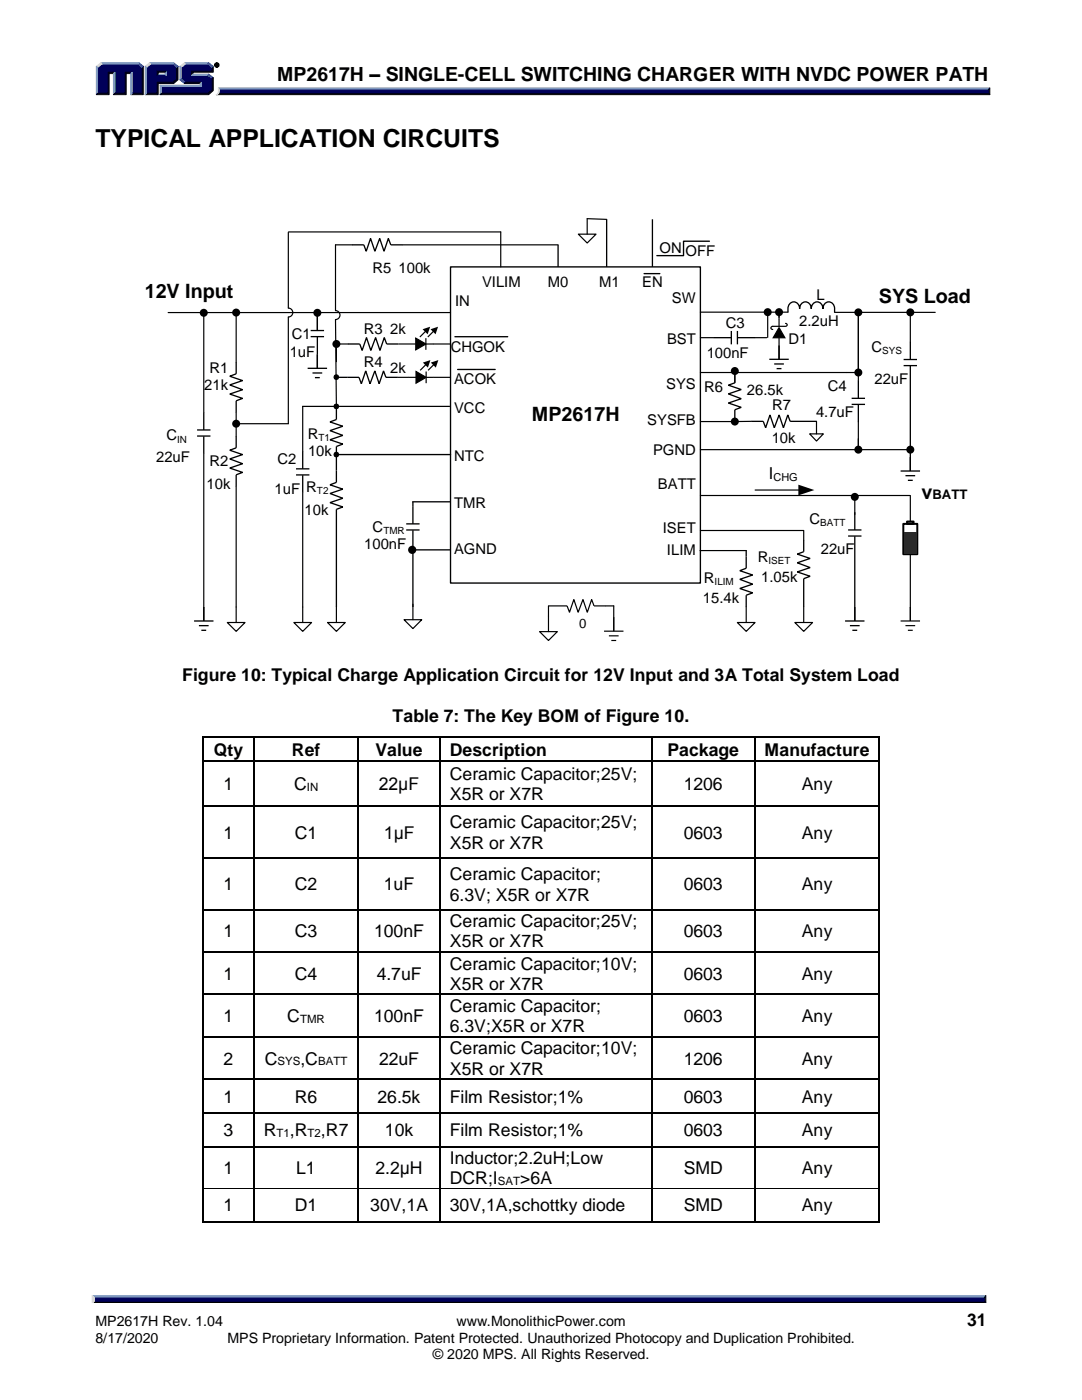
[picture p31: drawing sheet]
<svg xmlns="http://www.w3.org/2000/svg" width="216mm" height="279mm" viewBox="0 0 216 279" stroke-linecap="round" stroke-linejoin="round" font-family="sans-serif">
<defs><g id="words">
<text font-size="5" x="19" y="29.4">TYPICAL APPLICATION CIRCUITS</text>
<g font-size="3.9">
<text x="55.3" y="16.3">MP2617H – SINGLE-CELL SWITCHING CHARGER WITH NVDC POWER PATH</text>
<text x="28.9" y="59.4">12V Input</text>
<text x="175.4" y="60.4">SYS Load</text>
<text x="106.1" y="84.1">MP2617H</text>
<text x="183.8" y="99.7">v</text>
</g>
<g font-size="3.5">
<text x="36.4" y="136">Figure 10: Typical Charge Application Circuit for 12V Input and 3A Total System Load</text>
<text x="78.3" y="144.1">Table 7: The Key BOM of Figure 10.</text>
<text x="42.6" y="150.8">Qty</text>
<text x="58.3" y="150.8">Ref</text>
<text x="74.9" y="150.8">Value</text>
<text x="89.8" y="150.8">Description</text>
<text x="89.8" y="155.7">Ceramic Capacitor;25V;</text>
<text x="133.2" y="150.8">Package</text>
<text x="152.6" y="150.8">Manufacture</text>
<text x="44.6" y="157.7">1</text>
<text x="58.7" y="157.7">C</text>
<text x="75.6" y="157.7">22μF</text>
<text x="89.8" y="159.7">X5R or X7R</text>
<text x="136.4" y="157.7">1206</text>
<text x="160" y="157.7">Any</text>
<text x="44.6" y="167.4">1</text>
<text x="58.8" y="167.4">C1</text>
<text x="76.6" y="167.4">1μF</text>
<text x="89.8" y="165.3">Ceramic Capacitor;25V;</text>
<text x="136.4" y="167.4">0603</text>
<text x="160" y="167.4">Any</text>
<text x="89.8" y="169.4">X5R or X7R</text>
<text x="44.6" y="177.7">1</text>
<text x="58.8" y="177.7">C2</text>
<text x="76.6" y="177.7">1uF</text>
<text x="89.8" y="175.7">Ceramic Capacitor;</text>
<text x="89.8" y="179.7">6.3V; X5R or X7R</text>
<text x="136.4" y="177.7">0603</text>
<text x="160" y="177.7">Any</text>
<text x="89.8" y="185">Ceramic Capacitor;25V;</text>
<text x="44.6" y="187.1">1</text>
<text x="58.8" y="187.1">C3</text>
<text x="74.7" y="187.1">100nF</text>
<text x="89.8" y="189.1">X5R or X7R</text>
<text x="136.4" y="187.1">0603</text>
<text x="160" y="187.1">Any</text>
<text x="44.6" y="195.5">1</text>
<text x="58.8" y="195.5">C4</text>
<text x="75.2" y="195.5">4.7uF</text>
<text x="89.8" y="193.5">Ceramic Capacitor;10V;</text>
<text x="89.8" y="197.5">X5R or X7R</text>
<text x="136.4" y="195.5">0603</text>
<text x="160" y="195.5">Any</text>
<text x="44.6" y="204">1</text>
<text x="57.3" y="204">C</text>
<text x="74.7" y="204">100nF</text>
<text x="89.8" y="202">Ceramic Capacitor;</text>
<text x="136.4" y="204">0603</text>
<text x="160" y="204">Any</text>
<text x="89.8" y="206">6.3V;X5R or X7R</text>
<text x="44.6" y="212.5">2</text>
<text x="52.8" y="212.5">C</text>
<text x="60" y="212.5">,C</text>
<text x="75.6" y="212.5">22uF</text>
<text x="89.8" y="210.4">Ceramic Capacitor;10V;</text>
<text x="89.8" y="214.5">X5R or X7R</text>
<text x="136.4" y="212.5">1206</text>
<text x="160" y="212.5">Any</text>
<text x="44.6" y="220">1</text>
<text x="58.8" y="220">R6</text>
<text x="75.3" y="220">26.5k</text>
<text x="89.8" y="220">Film Resistor;1%</text>
<text x="136.4" y="220">0603</text>
<text x="160" y="220">Any</text>
<text x="44.6" y="226.7">3</text>
<text x="52.6" y="226.7">R</text>
<text x="57.8" y="226.7">,R</text>
<text x="64" y="226.7">,R7</text>
<text x="76.8" y="226.7">10k</text>
<text x="89.8" y="226.7">Film Resistor;1%</text>
<text x="136.4" y="226.7">0603</text>
<text x="160" y="226.7">Any</text>
<text x="89.8" y="232.3">Inductor;2.2uH;Low</text>
<text x="44.6" y="234.3">1</text>
<text x="59.1" y="234.3">L1</text>
<text x="74.9" y="234.3">2.2μH</text>
<text x="89.8" y="236.3">DCR;I</text>
<text x="103.8" y="236.3">&gt;6A</text>
<text x="136.4" y="234.3">SMD</text>
<text x="160" y="234.3">Any</text>
<text x="44.6" y="241.7">1</text>
<text x="58.8" y="241.7">D1</text>
<text x="73.9" y="241.7">30V,1A</text>
<text x="89.8" y="241.7">30V,1A,schottky diode</text>
<text x="136.4" y="241.7">SMD</text>
<text x="160" y="241.7">Any</text>
<text x="193" y="264.5">31</text>
</g>
<text font-size="3.3" x="153.4" y="95.5">I</text>
<g font-size="3">
<text x="131.6" y="50.5">ON</text>
<text x="136.8" y="51">OFF</text>
<text x="74.4" y="54.4">R5</text>
<text x="79.5" y="54.4">100k</text>
<text x="96.2" y="57.3">VILIM</text>
<text x="109.3" y="57.3">M0</text>
<text x="119.6" y="57.3">M1</text>
<text x="128.1" y="57.3">EN</text>
<text x="162.9" y="59.8">L</text>
<text x="90.8" y="61">IN</text>
<text x="134.1" y="60.5">SW</text>
<text x="144.8" y="65.4">C3</text>
<text x="159.5" y="65.1">2.2uH</text>
<text x="57.8" y="71.2">1uF</text>
<text x="58.2" y="67.6">C1</text>
<text x="72.6" y="66.7">R3</text>
<text x="77.9" y="66.6">2k</text>
<text x="89.9" y="70.1">CHGOK</text>
<text x="133.1" y="68.6">BST</text>
<text x="141" y="71.4">100nF</text>
<text x="157.3" y="68.6">D1</text>
<text x="173.9" y="70.3">C</text>
<text x="40.8" y="77.8">21k</text>
<text x="41.8" y="74.5">R1</text>
<text x="72.6" y="73.2">R4</text>
<text x="77.9" y="74.4">2k</text>
<text x="90.6" y="76.6">ACOK</text>
<text x="132.9" y="77.5">SYS</text>
<text x="174.5" y="76.7">22uF</text>
<text x="90.6" y="82.4">VCC</text>
<text x="140.5" y="78.2">R6</text>
<text x="149" y="78.8">26.5k</text>
<text x="154.1" y="81.8">R7</text>
<text x="162.8" y="83.2">4.7uF</text>
<text x="165.2" y="78">C4</text>
<text x="33.2" y="87.9">C</text>
<text x="61.4" y="87.7">R</text>
<text x="129.2" y="84.8">SYSFB</text>
<text x="154" y="88.4">10k</text>
<text x="31.2" y="92.2">22uF</text>
<text x="41.8" y="93">R2</text>
<text x="55.4" y="92.6">C2</text>
<text x="61.5" y="91">10k</text>
<text x="90.6" y="92">NTC</text>
<text x="130.3" y="90.7">PGND</text>
<text x="41.2" y="97.7">10k</text>
<text x="54.8" y="98.6">1uF</text>
<text x="61.1" y="98.1">R</text>
<text x="90.6" y="101.4">TMR</text>
<text x="131.3" y="97.7">BATT</text>
<text x="60.8" y="102.8">10k</text>
<text x="74.4" y="106.1">C</text>
<text x="132.3" y="106.3">ISET</text>
<text x="161.5" y="104.7">C</text>
<text x="72.7" y="109.6">100nF</text>
<text x="90.6" y="110.5">AGND</text>
<text x="133.1" y="110.7">ILIM</text>
<text x="151.2" y="112.2">R</text>
<text x="163.8" y="110.5">22uF</text>
<text x="140.5" y="116.3">R</text>
<text x="151.9" y="116.1">1.05k</text>
<text x="140.3" y="120.4">15.4k</text>
</g>
<g font-size="2.8">
<text x="19" y="264.5">MP2617H Rev. 1.04</text>
<text x="19" y="267.9">8/17/2020</text>
<text x="45.4" y="267.9">MPS Proprietary Information. Patent Protected. Unauthorized Photocopy and Duplication Prohibited.</text>
<text x="91.1" y="264.5">www.MonolithicPower.com</text>
<text x="86.4" y="271.2">© 2020 MPS. All Rights Reserved.</text>
</g>
<g font-size="2.6">
<text x="186" y="99.7">BATT</text>
<text x="115.6" y="125.4">0</text>
</g>
<g font-size="2.3">
<text x="61.2" y="157.9">IN</text>
<text x="59.9" y="204.2">TMR</text>
<text x="55.4" y="212.6">SYS</text>
<text x="63.5" y="212.6">BATT</text>
<text x="55.2" y="226.9">T1</text>
<text x="61.4" y="226.9">T2</text>
<text x="99.3" y="236.5">SAT</text>
</g>
<text font-size="2.2" x="154.3" y="96">CHG</text>
<g font-size="2">
<text x="176" y="70.7">SYS</text>
<text x="35.3" y="88.3">IN</text>
<text x="63.6" y="88.1">T1</text>
<text x="63.2" y="98.5">T2</text>
<text x="76.5" y="106.5">TMR</text>
<text x="163.7" y="105.1">BATT</text>
<text x="153.4" y="112.7">ISET</text>
<text x="142.6" y="116.7">ILIM</text>
</g>
</g></defs>
<g fill="#8099bf" stroke="#8099bf" stroke-width=".2">
<path d="M43.6 17.5h153.9l-.4 .7h-153.4z"/>
<path d="M31.3 15.1l.3-.3h1.3l.3 .3z"/>
<path d="M36.8 12.5h4.8l-.2 .3h-4.4z"/>
<path d="M35.9 13.2l.3 .2v2.4l-.3 .1z"/>
<path d="M31.9 17h8.1v-.3l.2-.3v.9h-8z"/>
<path d="M31.9 17l.3 .3v1.3l-.3 .3z"/>
<path d="M38.2 15.1l.3-.3h3.1l-.1 .3z"/>
<path d="M29.8 12.5h4.8l-.2 .3h-4.3z"/>
<path d="M29 13.2l.2 .2v5.2l-.2 .3z"/>
<path d="M33.2 14.1v1l-.3-.3v-.4z"/>
<path d="M20.1 12.5h7.6l-.2 .3h-7.2z"/>
<path d="M19.2 13.2l.3 .2v5.2l-.3 .3z"/>
<path d="M22.9 14.4v4.2l-.3 .3v-4.2z"/>
<path d="M26.1 14.7l.3-.3v4.2l-.3 .3z"/>
<path d="M18.4 258.6h178.3l-.4 .7h-177.4z"/>
</g>
<g fill="#000" stroke="#000" stroke-width=".2">
<path d="M43.7 18.2h153.4l.4 .7h-154.3a.67 .67 0 0 0 .5-.7zM18.9 259.3h177.4l.4 .7h-178.3z"/>
<path d="M42.8 13a.46 .46 0 0 1 .9 0 .46 .46 0 0 1-.9 0zM42.9 13a.37 .37 0 0 0 .7 0 .37 .37 0 0 0-.7 0zM43.1 12.7h.3l.1 .5-.2-.2-.2 .2zM43.2 12.8v.2l.2-.1z"/>
</g>
<g fill="#000026" stroke="#000026" stroke-width=".2">
<path d="M197.5 17.5v1.4l-.4-.4v-.5z"/>
<path d="M37 16.4h3.2l-.2 .3h-3.2z"/>
<path d="M38.2 14.1h4.1v-.7l.3-.2v1.2h-4.1v.4l-.3 .3z"/>
<path d="M31.9 18.9l.3-.3h9.2l.9-.7v-2.2l.3-.2v2.6l-1 .8z"/>
<path d="M31.3 16.4h3.1l.8-.6v-2.4l.3-.2v2.7l-.9 .8h-3v2.2h-2.6l.2-.3h2.1z"/>
<path d="M31.3 14.1h1.9l-.3 .3h-1.3v.4l-.3 .3z"/>
<path d="M28.3 13.4l.3-.2v5.7h-2.5l.3-.3h1.9z"/>
<path d="M21.5 14.4h1.4l-.3 .3h-.8v4.2h-2.6l.3-.3h2z"/>
<path d="M24.9 14.4h1.5l-.3 .3h-.9v4.2h-2.6l.3-.3h2z"/>
<path d="M196.7 258.6v1.4l-.4-.3v-.6z"/>
</g>
<g fill="#000059" stroke="#000059" stroke-width=".2">
<path d="M43.8 18h153.3v.5h-153.4z"/>
<path d="M19.5 13.4l.8-.6h7.2l.8 .6v5.2h-1.9v-4.2h-1.5v4.2h-2v-4.2h-1.4v4.2h-2z"/>
<path d="M29.2 13.4l.9-.6h2.1v1.3h-.9v1h1.9v-1h-1.3v-1.3h2.5l.8 .6v2.4l-.8 .6h-3.1v2.2h-2.1z"/>
<path d="M32.2 17.3h8v-.9h-3.2l-.8-.6v-2.4l.8-.6h4.4l.9 .6v.7h-4.1v1h3.2l.9 .6v2.2l-.9 .7h-9.2z"/>
<path d="M18.9 259.1h177.4v.6h-177.4z"/>
</g>
<g fill="#d9d9d9" stroke="#d9d9d9" stroke-width=".2">
<path d="M43.6 17.5l.2 .5a.76 .76 0 0 1-.7 .9 1.12 1.12 0 0 0 .5-1.4z"/>
<path d="M35.9 13.2l.9-.7 .2 .3-.8 .6z"/>
<path d="M29 13.2l.8-.7 .3 .3-.9 .6z"/>
<path d="M19.2 13.2l.9-.7 .2 .3-.8 .6z"/>
<path d="M18.4 258.6l.5 .5v.5l-.5 .4z"/>
</g>
<g fill="#1a5999" stroke="#1a5999" stroke-width=".2">
<path d="M35.9 15.9l.3-.1 .8 .6-.2 .3z"/>
<path d="M41.6 14.8l1 .7-.3 .2-.9-.6z"/>
<path d="M34.6 12.5l.9 .7-.3 .2-.8-.6z"/>
<path d="M27.7 12.5l.9 .7-.3 .2-.8-.6z"/>
<path d="M41.6 12.5l1 .7-.3 .2-.9-.6z"/>
</g>
<g fill="none" stroke="#000" stroke-width=".26">
<path d="M111.4 48.9v4.4M121 43.8v9.5M130.2 43.8v9.5M66.9 75.3h4.7l.5 1.3 .9-2.6 .8 2.6 1-2.6 .9 2.6 .8-2.6 .5 1.3h2.4M69.4 68.7h2.4l.5 1.2 .8-2.5 .9 2.5 .9-2.5 .9 2.5 .9-2.5 .5 1.3h2.3M142.4 67.4h3.5M145.9 66.1v2.6M147.1 66.1v2.6M147.1 67.4h3.6M157.2 62.3a1.81 1.81 0 0 1 .8-2 1.22 1.22 0 0 1 1.6 1.3 1.18 1.18 0 0 1 1.1-1.3 1.18 1.18 0 0 1 1.2 1.3 1.18 1.18 0 0 1 1.1-1.3 1.18 1.18 0 0 1 1.2 1.3 1.18 1.18 0 0 1 1.2-1.3 1.18 1.18 0 0 1 1.1 1.3v.7M180.3 71.8h2.7M180.3 73h2.7"/>
<path d="M181.6 68.2v3.6M181.6 73v21M59.1 93.6h2.6M59.1 94.8h2.6M60.4 90v3.6M60.4 94.8v3.5M67.1 81.4v2.3l-1.3 .5 2.6 .9-2.6 .8 2.6 1-2.6 .9 2.6 .8-1.3 .5v7.2l-1.3 .5 2.6 .8-2.6 .9 2.6 .9-2.6 .9 2.6 .9-1.3 .5v19.4M179.7 94h3.9M180.7 94.9h1.9M181.2 95.9h.9M81.1 104.6h2.6M81.1 105.8h2.6"/>
<path d="M82.2 100.1h7.7M82.2 109.7h7.7M82.4 100.1v4.5M82.4 105.8v15.3M160.4 107.8v2.3l-1.3 .5 2.5 .9-2.5 .8 2.5 1-2.5 .8 2.5 .9-1.2 .5v5.6M169.2 105.8h2.7M169.2 107h2.7M170.6 102.2v3.6M170.6 107v16.9M38.7 123.9h3.9M39.7 124.9h1.9M40.2 125.8h.9"/>
<path d="M40.7 121.1v2.8M168.6 123.9h3.9M169.6 124.9h1.9M170.1 125.8h.9"/>
<circle cx="67.1" cy="75.3" r=".44"/>
<circle cx="67.1" cy="81.1" r=".44"/>
<circle cx="67.1" cy="90.7" r=".44"/>
</g>
<path d="M89.9 53.3h49.9v63.1h-49.9zM128.5 54.6h3.2M141.6 48.1h-5.2v2.9h-5.3M90.8 67.2h10.5M91.3 73.7h7.5M67.2 90.7h22.7" fill="none" stroke="#000" stroke-width=".27"/>
<g fill="#000">
<path d="M83 67.5l2 1.2-2 1.1zM83 74.1l2 1.2-2 1.2zM84.3 65.7l1.5-.5-.5 1.5zM84.4 72.4l1.5-.5-.5 1.5zM85.9 65.7l1.5-.5-.5 1.5zM86 72.4l1.5-.5-.5 1.5z"/>
<circle cx="67.1" cy="75.3" r=".44"/>
<circle cx="153.2" cy="62.3" r=".8"/>
<circle cx="171.3" cy="74.3" r=".8"/>
<circle cx="181.6" cy="62.3" r=".8"/>
<circle cx="67.1" cy="81.1" r=".44"/>
<circle cx="67.1" cy="90.7" r=".44"/>
<circle cx="170.6" cy="99.2" r=".8"/>
<circle cx="82.2" cy="109.7" r=".82"/>
</g>
<path d="M60.4 81.1h29.3" fill="none" stroke="#000" stroke-width=".25"/>
<g fill="none" stroke="#000" stroke-width=".24">
<path d="M66.9 63.8l.2 17.6M67.1 68.7h2.3M79.4 75.3h3.6M79.5 68.7h3.5M83 67.5l2 1.2-2 1.1zM83 74.1l2 1.2-2 1.2zM85 66.1l-1.2 1.2M85 67.5v2.3M85 72.7l-1.2 1.2M85 74.1v2.4M86.5 66.1l-1.1 1.2M86.6 72.7l-1.2 1.2"/>
<path d="M89.9 68.7h-4.9M89.9 75.3h-4.9M139.8 67.4h2.6M139.8 62.3h17.4M139.8 74.3h31.5M150.7 67.4h2.3M153.2 62.3v5M166.5 62.3h20.1M181.6 62.3v5.9M60.4 81.1v8.9M60.4 98.3v22.8M139.8 98.9h41.7"/>
<path d="M170.6 99.2v3.5M181.6 98.9v5.4M139.8 105.9h20.6M160.4 105.9v1.9M181.6 110.6v13.3M179.7 123.9h3.9M180.7 124.9h1.9M181.2 125.8h.9"/>
</g>
<path d="M180.2 104.5h2.8v6.1h-2.8z" fill-rule="evenodd" fill="#fff"/>
<path d="M180.2 104.5h2.8v6.1h-2.8z" fill="none" stroke="#000" stroke-width=".39"/>
<path d="M181 104.1h1.3v.4h-1.3z" fill-rule="evenodd" fill="#808080"/>
<path d="M181 104.1h1.3v.4h-1.3z" fill="none" stroke="#000" stroke-width=".39"/>
<path d="M180.4 106.3h2.5v4.3h-2.5z" fill-rule="evenodd" fill="#008000"/>
<path d="M47.1 72.3v2.3l-1.3 .5 2.6 .9-2.6 .8 2.6 1-2.6 .8 2.6 .9-1.3 .5v2.3M39.3 85.8h2.7M39.3 87h2.7M40.7 82.3v3.5M40.7 87.1v3.5M47.1 87v2.4l-1.3 .5 2.6 .8-2.6 .9 2.6 .9-2.6 .9 2.6 .9-1.3 .5v2.3M148.9 109.8v3.6l-1.3 .5 2.6 .9-2.6 .8 2.6 1-2.6 .8 2.6 .9-1.3 .5v2.3" fill="none" stroke="#000" stroke-width=".26"/>
<path d="M57.5 46.3v15.2a.89 .89 0 0 1 .9 .9 .89 .89 0 0 1-.9 .9v21.3h-10.4M57.6 46.3h42.3v7M33.6 62.4h56.3M40.7 62.4v19.9M47.1 62.4v9.9M40.7 90.6v30.5M47.1 82.3v4.7M47.1 97.1v24M139.8 84.1h6.8M139.7 109.9h9.2" fill="none" stroke="#000" stroke-width=".24"/>
<g fill="#000">
<circle cx="40.7" cy="62.4" r=".8"/>
<circle cx="47.1" cy="62.4" r=".8"/>
<circle cx="47.1" cy="84.6" r=".8"/>
</g>
<path d="M107.7 126.1h3.5l-1.8 1.7z" fill="#fff"/>
<path d="M139.8 89.7h41.8M107.7 126.1h3.5l-1.8 1.7zM120.5 126h3.9M121.5 126.9h1.9M122 127.8h1M122.5 126v-5.1h-4l-.4-1.3-.9 2.6-.9-2.6-.9 2.6-.9-2.6-.9 2.6-.4-1.3h-3.8v5.2" fill="none" stroke="#000" stroke-width=".24"/>
<circle cx="181.6" cy="89.7" r=".8" fill="#000"/>
<path d="M80.6 123.7h3.6l-1.8 1.7z" fill="#fff"/>
<path d="M80.6 123.7h3.6l-1.8 1.7zM82.4 120.6v3.1" fill="none" stroke="#000" stroke-width=".24"/>
<path d="M65.4 124.2h3.5l-1.8 1.8z" fill="#fff"/>
<path d="M65.4 124.2h3.5l-1.8 1.8zM67.1 121.1v3.1" fill="none" stroke="#000" stroke-width=".24"/>
<path d="M58.6 124.2h3.6l-1.8 1.8z" fill="#fff"/>
<path d="M58.6 124.2h3.6l-1.8 1.8zM60.4 121.1v3.1" fill="none" stroke="#000" stroke-width=".24"/>
<path d="M45.4 124.2h3.5l-1.8 1.8z" fill="#fff"/>
<path d="M45.4 124.2h3.5l-1.8 1.8zM47.1 121.1v3.1" fill="none" stroke="#000" stroke-width=".24"/>
<path d="M147.1 124.2h3.6l-1.8 1.8z" fill="#fff"/>
<path d="M147.1 124.2h3.6l-1.8 1.8zM148.9 121.1v3.1" fill="none" stroke="#000" stroke-width=".24"/>
<path d="M158.6 124.2h3.5l-1.7 1.8z" fill="#fff"/>
<path d="M63.3 62.4v3.6M146.6 74v2.4M171.3 62.3v13.7M149.9 84.1h-3.3M150.7 97.8h8.9M171.3 84.2v5.5M158.6 124.2h3.5l-1.7 1.8zM160.4 121.1v3.1" fill="none" stroke="#000" stroke-width=".24"/>
<g fill="#000">
<path d="M159.3 96.7l3.2 1.1-3.2 1.1z"/>
<circle cx="63.3" cy="62.4" r=".8"/>
<circle cx="146.6" cy="74" r=".8"/>
<circle cx="171.3" cy="62.3" r=".8"/>
<circle cx="146.6" cy="84.1" r=".8"/>
<circle cx="171.3" cy="89.7" r=".8"/>
</g>
<g fill="none" stroke="#000" stroke-width=".26">
<path d="M61.4 73.5h3.9M62 66h2.7M62 67.2h2.7M62.4 74.4h1.9M62.8 75.4h1M63.3 62.4v3.6M63.3 67.2v6.3M146.6 74v2.4l-1.3 .5 2.6 .8-2.6 .9 2.6 1-2.6 .8 2.6 .9-1.3 .5v2.3M169.9 79.5h2.7M171.3 76v3.5M149.9 84.1h2.4l.5 1.3 .8-2.6 .9 2.6 1-2.6 .8 2.6 .9-2.6 .5 1.3h5.2M169.9 80.7h2.7"/>
<path d="M171.3 80.8v3.4"/>
</g>
<path d="M161.6 86.6h2.7l-1.4 1.4z" fill="#fff"/>
<path d="M70.2 48.9h-3.3v13.1a.89 .89 0 0 1 .9 .9 .89 .89 0 0 1-.9 .9M80.3 48.9h31.1M67.1 68.7v3.5M155.4 65.4l1.2 2h-2.3zM155.4 62.3v2.9M155.4 67.4v1.5M156.7 64.5l.2 .1a.28 .28 0 0 1 .2 .2 .28 .28 0 0 1-.2 .3l-2.9 .1-.2 .3 .4 .3M161.6 86.6h2.7l-1.4 1.4zM162.9 84.1v2.5" fill="none" stroke="#000" stroke-width=".24"/>
<g fill="#000">
<path d="M155.4 65.4l1.2 2h-2.3z"/>
<circle cx="67.1" cy="68.7" r=".8"/>
<circle cx="155.4" cy="62.3" r=".8"/>
</g>
<path d="M70.2 48.9h2.4l.5 1.2 .8-2.5 .9 2.5 1-2.5 .8 2.5 .9-2.5 .5 1.3h2.3M153.5 71.7h3.9M154.5 72.6h1.9M155 73.6h.9M155.4 68.9v2.8" fill="none" stroke="#000" stroke-width=".26"/>
<path d="M115.4 46.7h3.5l-1.7 1.8z" fill="#fff"/>
<path d="M115.4 46.7h3.5l-1.7 1.8zM121 43.8l-3.8-.2v3.1" fill="none" stroke="#000" stroke-width=".24"/>
<g fill="#000">
<path d="M40.3 147h.3v.3h-.3z" fill-rule="evenodd"/>
<path d="M40.3 147h.3v.3h-.3z" fill-rule="evenodd"/>
<path d="M40.3 151.8h.3v.3h-.3z" fill-rule="evenodd"/>
<path d="M50.6 147h.3v.3h-.3z" fill-rule="evenodd"/>
<path d="M50.6 151.8h.3v.3h-.3z" fill-rule="evenodd"/>
<path d="M71.3 147h.3v.3h-.3z" fill-rule="evenodd"/>
<path d="M71.3 151.8h.3v.3h-.3z" fill-rule="evenodd"/>
<path d="M87.7 147h.3v.3h-.3z" fill-rule="evenodd"/>
<path d="M87.7 151.8h.3v.3h-.3z" fill-rule="evenodd"/>
<path d="M129.9 147h.3v.3h-.3z" fill-rule="evenodd"/>
<path d="M129.9 151.8h.3v.3h-.3z" fill-rule="evenodd"/>
<path d="M150.5 147h.3v.3h-.3z" fill-rule="evenodd"/>
<path d="M150.5 151.8h.3v.3h-.3z" fill-rule="evenodd"/>
<path d="M175.3 147h.3v.3h-.3z" fill-rule="evenodd"/>
<path d="M175.3 147h.3v.3h-.3z" fill-rule="evenodd"/>
<path d="M175.3 151.8h.3v.3h-.3z" fill-rule="evenodd"/>
<path d="M40.3 160.7h.3v.4h-.3z" fill-rule="evenodd"/>
<path d="M40.3 171.1h.3v.4h-.3z" fill-rule="evenodd"/>
<path d="M50.6 160.7h.3v.4h-.3z" fill-rule="evenodd"/>
<path d="M50.6 171.1h.3v.4h-.3z" fill-rule="evenodd"/>
<path d="M71.3 160.7h.3v.4h-.3z" fill-rule="evenodd"/>
<path d="M71.3 171.1h.3v.4h-.3z" fill-rule="evenodd"/>
<path d="M87.7 160.7h.3v.4h-.3z" fill-rule="evenodd"/>
<path d="M87.7 171.1h.3v.4h-.3z" fill-rule="evenodd"/>
<path d="M129.9 160.7h.3v.4h-.3z" fill-rule="evenodd"/>
<path d="M129.9 171.1h.3v.4h-.3z" fill-rule="evenodd"/>
<path d="M150.5 160.7h.3v.4h-.3z" fill-rule="evenodd"/>
<path d="M150.5 171.1h.3v.4h-.3z" fill-rule="evenodd"/>
<path d="M175.3 160.7h.3v.4h-.3z" fill-rule="evenodd"/>
<path d="M175.3 171.1h.3v.4h-.3z" fill-rule="evenodd"/>
<path d="M40.3 181.3h.3v.4h-.3z" fill-rule="evenodd"/>
<path d="M40.3 189.8h.3v.4h-.3z" fill-rule="evenodd"/>
<path d="M40.3 198.3h.3v.3h-.3z" fill-rule="evenodd"/>
<path d="M50.6 181.3h.3v.4h-.3z" fill-rule="evenodd"/>
<path d="M50.6 189.8h.3v.4h-.3z" fill-rule="evenodd"/>
<path d="M50.6 198.3h.3v.3h-.3z" fill-rule="evenodd"/>
<path d="M71.3 181.3h.3v.4h-.3z" fill-rule="evenodd"/>
<path d="M71.3 189.8h.3v.4h-.3z" fill-rule="evenodd"/>
<path d="M71.3 198.3h.3v.3h-.3z" fill-rule="evenodd"/>
<path d="M87.7 181.3h.3v.4h-.3z" fill-rule="evenodd"/>
<path d="M87.7 189.8h.3v.4h-.3z" fill-rule="evenodd"/>
<path d="M87.7 198.3h.3v.3h-.3z" fill-rule="evenodd"/>
<path d="M129.9 181.3h.3v.4h-.3z" fill-rule="evenodd"/>
<path d="M129.9 189.8h.3v.4h-.3z" fill-rule="evenodd"/>
<path d="M129.9 198.3h.3v.3h-.3z" fill-rule="evenodd"/>
<path d="M150.5 181.3h.3v.4h-.3z" fill-rule="evenodd"/>
<path d="M150.5 189.8h.3v.4h-.3z" fill-rule="evenodd"/>
<path d="M150.5 198.3h.3v.3h-.3z" fill-rule="evenodd"/>
<path d="M175.3 181.3h.3v.4h-.3z" fill-rule="evenodd"/>
<path d="M175.3 189.8h.3v.4h-.3z" fill-rule="evenodd"/>
<path d="M175.3 198.3h.3v.3h-.3z" fill-rule="evenodd"/>
<path d="M40.3 206.7h.3v.4h-.3z" fill-rule="evenodd"/>
<path d="M40.3 215.2h.3v.4h-.3z" fill-rule="evenodd"/>
<path d="M50.6 206.7h.3v.4h-.3z" fill-rule="evenodd"/>
<path d="M50.6 215.2h.3v.4h-.3z" fill-rule="evenodd"/>
<path d="M71.3 206.7h.3v.4h-.3z" fill-rule="evenodd"/>
<path d="M71.3 215.2h.3v.4h-.3z" fill-rule="evenodd"/>
<path d="M87.7 206.7h.3v.4h-.3z" fill-rule="evenodd"/>
<path d="M87.7 215.2h.3v.4h-.3z" fill-rule="evenodd"/>
<path d="M129.9 206.7h.3v.4h-.3z" fill-rule="evenodd"/>
<path d="M129.9 215.2h.3v.4h-.3z" fill-rule="evenodd"/>
<path d="M150.5 206.7h.3v.4h-.3z" fill-rule="evenodd"/>
<path d="M150.5 215.2h.3v.4h-.3z" fill-rule="evenodd"/>
<path d="M175.3 206.7h.3v.4h-.3z" fill-rule="evenodd"/>
<path d="M175.3 215.2h.3v.4h-.3z" fill-rule="evenodd"/>
<path d="M40.3 221.9h.3v.4h-.3z" fill-rule="evenodd"/>
<path d="M40.3 228.6h.3v.4h-.3z" fill-rule="evenodd"/>
<path d="M40.3 237.1h.3v.2h-.3z" fill-rule="evenodd"/>
<path d="M50.6 221.9h.3v.4h-.3z" fill-rule="evenodd"/>
<path d="M50.6 228.6h.3v.4h-.3z" fill-rule="evenodd"/>
<path d="M50.6 237.1h.3v.2h-.3z" fill-rule="evenodd"/>
<path d="M71.3 221.9h.3v.4h-.3z" fill-rule="evenodd"/>
<path d="M71.3 228.6h.3v.4h-.3z" fill-rule="evenodd"/>
<path d="M71.3 237.1h.3v.2h-.3z" fill-rule="evenodd"/>
<path d="M87.7 221.9h.3v.4h-.3z" fill-rule="evenodd"/>
<path d="M87.7 228.6h.3v.4h-.3z" fill-rule="evenodd"/>
<path d="M87.7 237.1h.3v.2h-.3z" fill-rule="evenodd"/>
<path d="M129.9 221.9h.3v.4h-.3z" fill-rule="evenodd"/>
<path d="M129.9 228.6h.3v.4h-.3z" fill-rule="evenodd"/>
<path d="M129.9 237.1h.3v.2h-.3z" fill-rule="evenodd"/>
<path d="M150.5 221.9h.3v.4h-.3z" fill-rule="evenodd"/>
<path d="M150.5 228.6h.3v.4h-.3z" fill-rule="evenodd"/>
<path d="M150.5 237.1h.3v.2h-.3z" fill-rule="evenodd"/>
<path d="M175.3 221.9h.3v.4h-.3z" fill-rule="evenodd"/>
<path d="M175.3 228.6h.3v.4h-.3z" fill-rule="evenodd"/>
<path d="M175.3 237.1h.3v.2h-.3z" fill-rule="evenodd"/>
<path d="M40.3 243.7h.3v.3h-.3z" fill-rule="evenodd"/>
<path d="M40.3 243.7h.3v.3h-.3z" fill-rule="evenodd"/>
<path d="M50.6 243.7h.3v.3h-.3z" fill-rule="evenodd"/>
<path d="M71.3 243.7h.3v.3h-.3z" fill-rule="evenodd"/>
<path d="M87.7 243.7h.3v.3h-.3z" fill-rule="evenodd"/>
<path d="M129.9 243.7h.3v.3h-.3z" fill-rule="evenodd"/>
<path d="M150.5 243.7h.3v.3h-.3z" fill-rule="evenodd"/>
<path d="M175.3 243.7h.3v.3h-.3z" fill-rule="evenodd"/>
<path d="M175.3 243.7h.3v.3h-.3z" fill-rule="evenodd"/>
</g>
<g fill="none" stroke="#000" stroke-width=".34">
<path d="M40.5 147.3v4.5M40.5 152.1v8.6M40.6 147.2h10M40.6 152h10M50.7 147.3v4.5M50.7 152.1v8.6M50.9 147.2h20.4M50.9 152h20.4M71.5 147.3v4.5M71.5 152.1v8.6M71.6 147.2h16.1M71.6 152h16.1"/>
<path d="M87.9 147.3v4.5M87.9 152.1v8.6M88 147.2h41.9M88 152h41.9M130.1 147.3v4.5M130.1 152.1v8.6M130.2 147.2h20.3M130.2 152h20.3M150.7 147.3v4.5M150.7 152.1v8.6M150.8 147.2h24.5M150.8 152h24.5"/>
<path d="M175.5 147.3v4.5M175.5 152.1v8.6M40.5 161.1v10M40.5 171.5v9.8M40.6 160.9h10M40.6 171.3h10M50.7 161.1v10M50.7 171.5v9.8M50.9 160.9h20.4M50.9 171.3h20.4M71.5 161.1v10M71.5 171.5v9.8"/>
<path d="M71.6 160.9h16.1M71.6 171.3h16.1M87.9 161.1v10M87.9 171.5v9.8M88 160.9h41.9M88 171.3h41.9M130.1 161.1v10M130.1 171.5v9.8M130.2 160.9h20.3M130.2 171.3h20.3M150.7 161.1v10M150.7 171.5v9.8"/>
<path d="M150.8 160.9h24.5M150.8 171.3h24.5M175.5 161.1v10M175.5 171.5v9.8M40.5 181.7v8.1M40.5 190.2v8.1M40.5 198.6v8.1M40.6 181.5h10M40.6 190h10M40.6 198.5h10M50.7 181.7v8.1M50.7 190.2v8.1"/>
<path d="M50.7 198.6v8.1M50.9 181.5h20.4M50.9 190h20.4M50.9 198.5h20.4M71.5 181.7v8.1M71.5 190.2v8.1M71.5 198.6v8.1M71.6 181.5h16.1M71.6 190h16.1M71.6 198.5h16.1M87.9 181.7v8.1M87.9 190.2v8.1"/>
<path d="M87.9 198.6v8.1M88 181.5h41.9M88 190h41.9M88 198.5h41.9M130.1 181.7v8.1M130.1 190.2v8.1M130.1 198.6v8.1M130.2 181.5h20.3M130.2 190h20.3M130.2 198.5h20.3M150.7 181.7v8.1M150.7 190.2v8.1"/>
<path d="M150.7 198.6v8.1M150.8 181.5h24.5M150.8 190h24.5M150.8 198.5h24.5M175.5 181.7v8.1M175.5 190.2v8.1M175.5 198.6v8.1M40.5 207.1v8.1M40.5 215.6v6.3M40.6 206.9h10M40.6 215.4h10M50.7 207.1v8.1"/>
<path d="M50.7 215.6v6.3M50.9 206.9h20.4M50.9 215.4h20.4M71.5 207.1v8.1M71.5 215.6v6.3M71.6 206.9h16.1M71.6 215.4h16.1M87.9 207.1v8.1M87.9 215.6v6.3M88 206.9h41.9M88 215.4h41.9M130.1 207.1v8.1"/>
<path d="M130.1 215.6v6.3M130.2 206.9h20.3M130.2 215.4h20.3M150.7 207.1v8.1M150.7 215.6v6.3M150.8 206.9h24.5M150.8 215.4h24.5M175.5 207.1v8.1M175.5 215.6v6.3M40.5 222.3v6.3M40.5 229v8.1M40.5 237.3v6.4"/>
<path d="M40.6 222.1h10M40.6 228.8h10M50.7 222.3v6.3M50.7 229v8.1M50.7 237.3v6.4M50.9 222.1h20.4M50.9 228.8h20.4M71.5 222.3v6.3M71.5 229v8.1M71.5 237.3v6.4M71.6 222.1h16.1M71.6 228.8h16.1"/>
<path d="M87.9 222.3v6.3M87.9 229v8.1M87.9 237.3v6.4M88 222.1h41.9M88 228.8h41.9M130.1 222.3v6.3M130.1 229v8.1M130.1 237.3v6.4M130.2 222.1h20.3M130.2 228.8h20.3M150.7 222.3v6.3M150.7 229v8.1"/>
<path d="M150.7 237.3v6.4M150.8 222.1h24.5M150.8 228.8h24.5M175.5 222.3v6.3M175.5 229v8.1M175.5 237.3v6.4M40.6 243.8h10M50.9 243.8h20.4M71.6 243.8h16.1M88 243.8h41.9M130.2 243.8h20.3M150.8 243.8h24.5"/>
</g>
<path d="M40.6 237.2h10M50.9 237.2h20.4M71.6 237.2h16.1M88 237.2h41.9M130.2 237.2h20.3M150.8 237.2h24.5" fill="none" stroke="#000" stroke-width=".2"/>
<use href="#words"/>
</svg>
